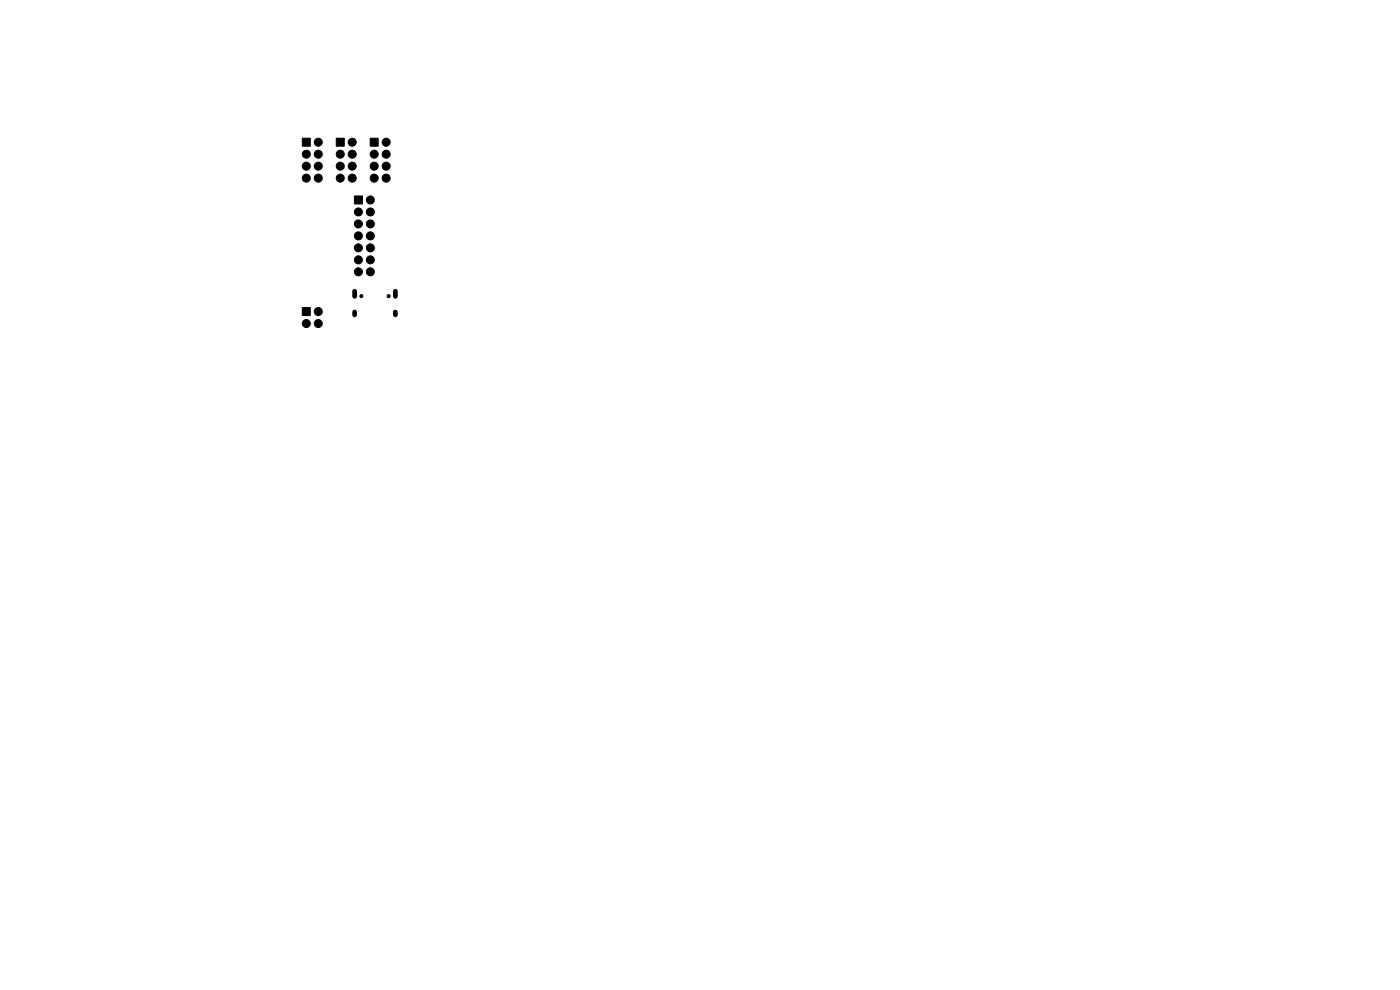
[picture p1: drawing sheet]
<svg xmlns="http://www.w3.org/2000/svg" width="297mm" height="210mm" viewBox="0 0 297 210" stroke-linecap="round" stroke-linejoin="round" font-family="sans-serif">
<path d="M75.2 61.8v1.1M75.2 66.2v.6M83.9 61.8v1.1M83.9 66.2v.6" fill="none" stroke="#000" stroke-width="1"/>
<g fill="#000" stroke="#000" stroke-width=".21">
<path d="M64.1 29.3h1.7v1.7h-1.7zM71.3 29.3h1.7v1.7h-1.7zM78.5 29.3h1.7v1.7h-1.7zM75.2 41.6h1.7v1.7h-1.7zM64.1 65.2h1.7v1.7h-1.7z"/>
<circle cx="65" cy="32.7" r=".85"/>
<circle cx="65" cy="35.2" r=".85"/>
<circle cx="65" cy="37.8" r=".85"/>
<circle cx="67.5" cy="37.8" r=".85"/>
<circle cx="67.5" cy="32.7" r=".85"/>
<circle cx="67.5" cy="35.2" r=".85"/>
<circle cx="67.5" cy="30.2" r=".85"/>
<circle cx="72.2" cy="35.2" r=".85"/>
<circle cx="72.2" cy="32.7" r=".85"/>
<circle cx="72.2" cy="37.8" r=".85"/>
<circle cx="74.7" cy="37.8" r=".85"/>
<circle cx="74.7" cy="30.2" r=".85"/>
<circle cx="74.7" cy="35.2" r=".85"/>
<circle cx="74.7" cy="32.7" r=".85"/>
<circle cx="79.4" cy="32.7" r=".85"/>
<circle cx="79.4" cy="35.2" r=".85"/>
<circle cx="79.4" cy="37.8" r=".85"/>
<circle cx="81.9" cy="37.8" r=".85"/>
<circle cx="81.9" cy="35.2" r=".85"/>
<circle cx="81.9" cy="30.2" r=".85"/>
<circle cx="81.9" cy="32.7" r=".85"/>
<circle cx="76" cy="52.6" r=".85"/>
<circle cx="76" cy="55.1" r=".85"/>
<circle cx="76" cy="50" r=".85"/>
<circle cx="76" cy="45" r=".85"/>
<circle cx="76" cy="57.7" r=".85"/>
<circle cx="76" cy="47.5" r=".85"/>
<circle cx="78.6" cy="42.4" r=".85"/>
<circle cx="78.6" cy="57.7" r=".85"/>
<circle cx="78.6" cy="55.1" r=".85"/>
<circle cx="78.6" cy="47.5" r=".85"/>
<circle cx="78.6" cy="50" r=".85"/>
<circle cx="78.6" cy="52.6" r=".85"/>
<circle cx="78.6" cy="45" r=".85"/>
<circle cx="65" cy="68.6" r=".85"/>
<circle cx="67.5" cy="68.6" r=".85"/>
<circle cx="67.5" cy="66.1" r=".85"/>
<circle cx="76.7" cy="62.8" r=".33"/>
<circle cx="82.4" cy="62.8" r=".33"/>
</g>
</svg>
